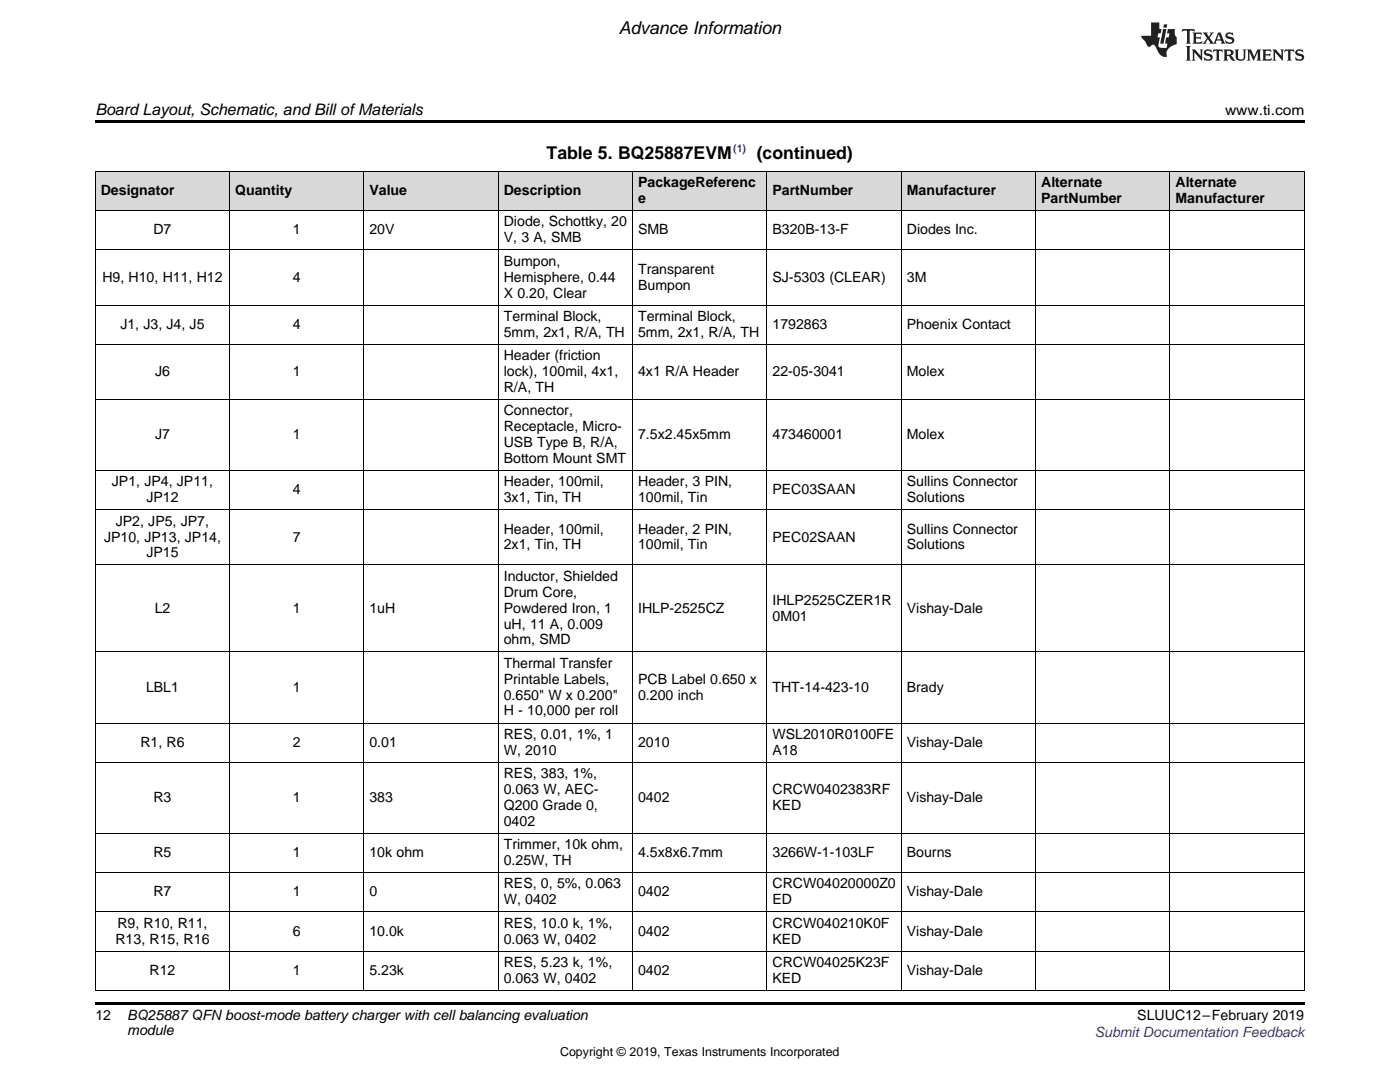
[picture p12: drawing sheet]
<svg xmlns="http://www.w3.org/2000/svg" width="279mm" height="216mm" viewBox="0 0 279 216" stroke-linecap="round" stroke-linejoin="round" font-family="sans-serif">
<defs><g id="words">
<g font-size="3.5">
<text x="123.5" y="6.7">Advance Information</text>
<text x="109.1" y="31.8">Table 5. BQ25887EVM</text>
<text x="151" y="31.8">(continued)</text>
</g>
<text font-size="3.2" x="19" y="23">Board Layout, Schematic, and Bill ofMaterials</text>
<g font-size="2.8">
<text x="244.5" y="23">www.ti.com</text>
<text x="20.1" y="38.9">Designator</text>
<text x="46.9" y="38.9">Quantity</text>
<text x="73.7" y="38.9">Value</text>
<text x="100.5" y="38.9">Description</text>
<text x="127.4" y="37.4">PackageReferenc</text>
<text x="127.4" y="40.5">e</text>
<text x="154.2" y="38.9">PartNumber</text>
<text x="181" y="38.9">Manufacturer</text>
<text x="207.8" y="37.4">Alternate</text>
<text x="207.8" y="40.5">PartNumber</text>
<text x="234.6" y="37.4">Alternate</text>
<text x="234.6" y="40.5">Manufacturer</text>
<text x="30.6" y="46.8">D7</text>
<text x="58.5" y="46.8">1</text>
<text x="73.7" y="46.8">20V</text>
<text x="100.5" y="45.2">Diode, Schottky, 20</text>
<text x="127.4" y="46.8">SMB</text>
<text x="154.2" y="46.8">B320B-13-F</text>
<text x="181" y="46.8">Diodes Inc.</text>
<text x="100.5" y="48.4">V, 3 A, SMB</text>
<text x="100.5" y="53">Bumpon,</text>
<text x="20.4" y="56.2">H9, H10, H11, H12</text>
<text x="58.5" y="56.2">4</text>
<text x="100.5" y="56.2">Hemisphere, 0.44</text>
<text x="100.5" y="59.4">X 0.20, Clear</text>
<text x="127.4" y="54.6">Transparent</text>
<text x="127.4" y="57.8">Bumpon</text>
<text x="154.2" y="56.2">SJ-5303 (CLEAR)</text>
<text x="181" y="56.2">3M</text>
<text x="24" y="65.6">J1, J3, J4, J5</text>
<text x="58.5" y="65.6">4</text>
<text x="100.5" y="64">Terminal Block,</text>
<text x="127.4" y="64">Terminal Block,</text>
<text x="154.2" y="65.6">1792863</text>
<text x="181" y="65.6">Phoenix Contact</text>
<text x="100.5" y="67.2">5mm, 2x1, R/A, TH</text>
<text x="100.5" y="71.9">Header (friction</text>
<text x="127.4" y="67.2">5mm, 2x1, R/A, TH</text>
<text x="30.9" y="75">J6</text>
<text x="58.5" y="75">1</text>
<text x="100.5" y="75">lock), 100mil, 4x1,</text>
<text x="127.4" y="75">4x1 R/A Header</text>
<text x="154.2" y="75">22-05-3041</text>
<text x="181" y="75">Molex</text>
<text x="100.5" y="78.2">R/A, TH</text>
<text x="100.5" y="82.9">Connector,</text>
<text x="30.9" y="87.6">J7</text>
<text x="58.5" y="87.6">1</text>
<text x="100.5" y="86">Receptacle, Micro-</text>
<text x="100.5" y="89.2">USB Type B, R/A,</text>
<text x="127.4" y="87.6">7.5x2.45x5mm</text>
<text x="154.2" y="87.6">473460001</text>
<text x="181" y="87.6">Molex</text>
<text x="100.5" y="92.4">Bottom Mount SMT</text>
<text x="22.3" y="97">JP1, JP4, JP11,</text>
<text x="29.2" y="100.2">JP12</text>
<text x="58.5" y="98.6">4</text>
<text x="100.5" y="97">Header, 100mil,</text>
<text x="100.5" y="100.2">3x1, Tin, TH</text>
<text x="127.4" y="97">Header, 3 PIN,</text>
<text x="127.4" y="100.2">100mil, Tin</text>
<text x="154.2" y="98.6">PEC03SAAN</text>
<text x="181" y="97">Sullins Connector</text>
<text x="181" y="100.2">Solutions</text>
<text x="23.1" y="104.9">JP2, JP5, JP7,</text>
<text x="100.5" y="106.5">Header, 100mil,</text>
<text x="127.4" y="106.5">Header, 2 PIN,</text>
<text x="181" y="106.5">Sullins Connector</text>
<text x="20.8" y="108.1">JP10, JP13, JP14,</text>
<text x="29.2" y="111.2">JP15</text>
<text x="58.5" y="108.1">7</text>
<text x="100.5" y="109.6">2x1, Tin, TH</text>
<text x="127.4" y="109.6">100mil, Tin</text>
<text x="154.2" y="108.1">PEC02SAAN</text>
<text x="181" y="109.6">Solutions</text>
<text x="100.5" y="115.9">Inductor, Shielded</text>
<text x="100.5" y="119.1">Drum Core,</text>
<text x="30.9" y="122.2">L2</text>
<text x="58.5" y="122.2">1</text>
<text x="73.7" y="122.2">1uH</text>
<text x="100.5" y="122.2">Powdered Iron, 1</text>
<text x="100.5" y="125.4">uH, 11 A, 0.009</text>
<text x="127.4" y="122.2">IHLP-2525CZ</text>
<text x="154.2" y="120.6">IHLP2525CZER1R</text>
<text x="154.2" y="123.8">0M01</text>
<text x="181" y="122.2">Vishay-Dale</text>
<text x="100.5" y="128.6">ohm, SMD</text>
<text x="100.5" y="133.2">Thermal Transfer</text>
<text x="100.5" y="136.4">Printable Labels,</text>
<text x="127.4" y="136.4">PCB Label 0.650 x</text>
<text x="29.1" y="138">LBL1</text>
<text x="58.5" y="138">1</text>
<text x="100.5" y="139.6">0.650&quot; W x 0.200&quot;</text>
<text x="100.5" y="142.8">H - 10,000 per roll</text>
<text x="127.4" y="139.6">0.200 inch</text>
<text x="154.2" y="138">THT-14-423-10</text>
<text x="181" y="138">Brady</text>
<text x="28" y="149">R1, R6</text>
<text x="58.5" y="149">2</text>
<text x="73.7" y="149">0.01</text>
<text x="100.5" y="147.4">RES, 0.01, 1%, 1</text>
<text x="127.4" y="149">2010</text>
<text x="154.2" y="147.4">WSL2010R0100FE</text>
<text x="181" y="149">Vishay-Dale</text>
<text x="100.5" y="150.6">W, 2010</text>
<text x="100.5" y="155.3">RES, 383, 1%,</text>
<text x="154.2" y="150.6">A18</text>
<text x="30.6" y="160">R3</text>
<text x="58.5" y="160">1</text>
<text x="73.7" y="160">383</text>
<text x="100.5" y="158.4">0.063 W, AEC-</text>
<text x="100.5" y="161.6">Q200 Grade 0,</text>
<text x="127.4" y="160">0402</text>
<text x="154.2" y="158.4">CRCW0402383RF</text>
<text x="154.2" y="161.6">KED</text>
<text x="181" y="160">Vishay-Dale</text>
<text x="100.5" y="164.8">0402</text>
<text x="30.6" y="171">R5</text>
<text x="58.5" y="171">1</text>
<text x="73.7" y="171">10k ohm</text>
<text x="100.5" y="169.4">Trimmer, 10k ohm,</text>
<text x="100.5" y="172.6">0.25W, TH</text>
<text x="127.4" y="171">4.5x8x6.7mm</text>
<text x="154.2" y="171">3266W-1-103LF</text>
<text x="181" y="171">Bourns</text>
<text x="30.6" y="178.9">R7</text>
<text x="58.5" y="178.9">1</text>
<text x="73.7" y="178.9">0</text>
<text x="100.5" y="177.3">RES, 0, 5%, 0.063</text>
<text x="127.4" y="178.9">0402</text>
<text x="154.2" y="177.3">CRCW04020000Z0</text>
<text x="181" y="178.9">Vishay-Dale</text>
<text x="23.4" y="185.1">R9, R10, R11,</text>
<text x="100.5" y="180.4">W, 0402</text>
<text x="100.5" y="185.1">RES, 10.0 k, 1%,</text>
<text x="154.2" y="180.4">ED</text>
<text x="154.2" y="185.1">CRCW040210K0F</text>
<text x="23" y="188.3">R13, R15, R16</text>
<text x="58.5" y="186.7">6</text>
<text x="73.7" y="186.7">10.0k</text>
<text x="100.5" y="188.3">0.063 W, 0402</text>
<text x="127.4" y="186.7">0402</text>
<text x="154.2" y="188.3">KED</text>
<text x="181" y="186.7">Vishay-Dale</text>
<text x="29.8" y="194.5">R12</text>
<text x="58.5" y="194.5">1</text>
<text x="73.7" y="194.5">5.23k</text>
<text x="100.5" y="192.9">RES, 5.23 k, 1%,</text>
<text x="100.5" y="196.1">0.063 W, 0402</text>
<text x="127.4" y="194.5">0402</text>
<text x="154.2" y="192.9">CRCW04025K23F</text>
<text x="154.2" y="196.1">KED</text>
<text x="181" y="194.5">Vishay-Dale</text>
<text x="19" y="203.5">12</text>
<text x="25.4" y="203.6">BQ25887 QFN boost-mode battery charger with cell balancing evaluation</text>
<text x="227" y="203.6">SLUUC12–February 2019</text>
<text x="25.4" y="206.4">module</text>
</g>
<text font-size="2.8" fill="#00f" x="218.5" y="206.9">Submit Documentation Feedback</text>
<text font-size="2.5" x="111.8" y="210.7">Copyright © 2019, Texas Instruments Incorporated</text>
<text font-size="2.1" fill="#00f" x="146.3" y="30.4">(1)</text>
</g></defs>
<g fill="#d8d8d8">
<path d="M19 34.3h26.9v7.8h-26.9z"/>
<path d="M45.9 34.3h26.8v7.8h-26.8z"/>
<path d="M72.7 34.3h26.8v7.8h-26.8z"/>
<path d="M99.5 34.3h26.8v7.8h-26.8z"/>
<path d="M126.3 34.3h26.8v7.8h-26.8z"/>
<path d="M153.1 34.3h26.8v7.8h-26.8z"/>
<path d="M179.9 34.3h26.8v7.8h-26.8z"/>
<path d="M206.7 34.3h26.8v7.8h-26.8z"/>
<path d="M233.5 34.3h26.8v7.8h-26.8z"/>
</g>
<path d="M19 24h241.3v.6h-241.3zM19 200h241.3v.6h-241.3z" fill="#000"/>
<g fill="none" stroke="#000" stroke-width=".2">
<path d="M19 34.2h241.3M19.1 34.3v163.4M45.8 34.3v163.4M72.6 34.3v163.4M99.4 34.3v163.4M126.2 34.3v163.4M153.1 34.3v163.4M179.9 34.3v163.4M206.7 34.3v163.4M233.5 34.3v163.4M260.3 34.3v163.4M19 49.9h241.3"/>
<path d="M19 42h241.3M19 79.7h241.3M19 68.7h241.3M19 60.9h241.3M19 93.9h241.3M19 112.7h241.3M19 101.7h241.3M19 130.1h241.3M19 152.1h241.3M19 144.3h241.3M19 174.1h241.3M19 166.3h241.3"/>
<path d="M19 197.6h241.3M19 189.8h241.3M19 181.9h241.3"/>
</g>
<g fill="#231f20">
<path d="M236 5.8l-.1 .6 .4-.3h.6v.2v2.1l-.2 .3h.9l-.2-.3v-2.1l.1-.2h.5l.5 .3-.2-.6zM238 6.5l.2 .4v1.5l-.2 .3h1.8l.2-.5a1.04 1.04 0 0 1-1.3 .1v-.6h.6l.3 .2v-.7l-.3 .2h-.6v-.6h.8l.4 .2-.2-.5zM240 6.5l.9 1.1-.9 1.1h.8l-.2-.2 .4-.7 .5 .7-.2 .2h1.5l-.2-.2 .2-.4h.9l.1 .4-.2 .2h1l-.3-.3-.7-1.9h-.5l-.9 2.1-.8-1.1 .9-1h-.8l.1 .3-.4 .5-.3-.6 .1-.2zM243.2 6.9l.4 .9h-.7zM244.8 6.6a.63 .63 0 0 0-.2 .7 .63 .63 0 0 0 .6 .4l.6 .2 .1 .2a.75 .75 0 0 1-.7 .4 .75 .75 0 0 1-.6-.5l.1 .7 .1-.1a1.11 1.11 0 0 0 1.5-.5 1.13 1.13 0 0 0-1.2-.9l-.1-.3a1.04 1.04 0 0 1 1.2 .2l-.2-.6-.2 .1-.4-.1zM236.7 9.2l.2 .3v2.2l-.2 .4h1l-.3-.4v-2.2l.3-.3zM237.8 9.9l.3 .3v1.5l-.3 .4h.8l-.2-.4v-1.3l1.5 1.7v-1.9l.2-.3h-.7l.2 .3v.9l-1.1-1.2zM240.5 10a.62 .62 0 0 0-.2 .7 .62 .62 0 0 0 .6 .4l.6 .2 .1 .2a.76 .76 0 0 1-.7 .4 .76 .76 0 0 1-.7-.5l.2 .7 .1-.1a1.11 1.11 0 0 0 1.5-.6 1.13 1.13 0 0 0-1.2-.8l-.1-.3a1.04 1.04 0 0 1 1.2 .1l-.2-.5-.2 .1-.5-.2zM242.2 9.9l-.2 .6a.61 .61 0 0 1 .8-.3v1.5l-.2 .4h.9l-.2-.4v-1.5a.63 .63 0 0 1 .7 .3l-.1-.6zM244.1 9.9l.3 .3v1.5l-.3 .4h1l-.2-.2-.1-.7 .6 .2a.76 .76 0 0 0 1.2 .6l-1-.9a.58 .58 0 0 0 .6-.6 .58 .58 0 0 0-.5-.6zM244.9 10.2l.1-.1a.45 .45 0 0 1 .5 .1 .45 .45 0 0 1 .1 .5l-.8 .2zM246.4 9.9l.2 .2a2.17 2.17 0 0 0 .3 1.9 .99 .99 0 0 0 1.6-.7v-1.1l.2-.3h-.7l.2 .2a1.92 1.92 0 0 1-.2 1.7 .6 .6 0 0 1-.9-.5v-1.1l.2-.3zM248.9 9.9l.2 .3v1.5l-.2 .4h.7l-.2-.4v-1.4l.8 1.8 .8-1.8v1.4l-.2 .4h.9l-.2-.4v-1.5l.2-.3h-.8l-.6 1.4-.6-1.4zM251.9 9.9l.2 .3v1.5l-.2 .4h1.8l.1-.6a1.04 1.04 0 0 1-1.2 .2v-.6h.5l.4 .1v-.6l-.4 .2h-.5v-.6h.8l.3 .2-.1-.5zM254 9.9l.2 .3v1.5l-.2 .4h.7l-.2-.4v-1.3l1.5 1.7v-1.9l.2-.3h-.7l.2 .3v.9l-1.1-1.2zM256.4 9.9l-.1 .6a.61 .61 0 0 1 .7-.3l.1 1.5-.3 .4h1l-.3-.4 .1-1.5a.63 .63 0 0 1 .7 .3l-.1-.6zM258.7 10a.62 .62 0 0 0-.2 .7 .62 .62 0 0 0 .6 .4l.6 .2 .1 .2a.76 .76 0 0 1-.7 .4 .76 .76 0 0 1-.6-.5l.1 .7 .1-.1a1.11 1.11 0 0 0 1.6-.6 1.13 1.13 0 0 0-1.3-.8l-.1-.3a1.04 1.04 0 0 1 1.2 .1l-.1-.5-.2 .1-.5-.2z"/>
<path d="M229.7 4.5v2.6h-1.9v.4l.8 .9a.91 .91 0 0 0 1 .9 .56 .56 0 0 1 .5-.4 .56 .56 0 0 1 .5 .3l.4 .8a1.53 1.53 0 0 0 1.9 1.3 1.54 1.54 0 0 1 1-2.1l.9-.4v-1.4a1.52 1.52 0 0 1-.4-1.6h-1.3l-.2 .9h.5l-.2 .8h-.5l-.1 .9v.2l.4 .1-.2 .9a1.93 1.93 0 0 1-1.6-.3l.3-1.8h-.5l.2-.8h.4l.2-.9h-.4v-1.3zM232.1 5.8l-.6 2.9h.7l.6-2.9zM232.3 4.9l-.1 .6h.6l.2-.6z"/>
</g>
<use href="#words"/>
</svg>
